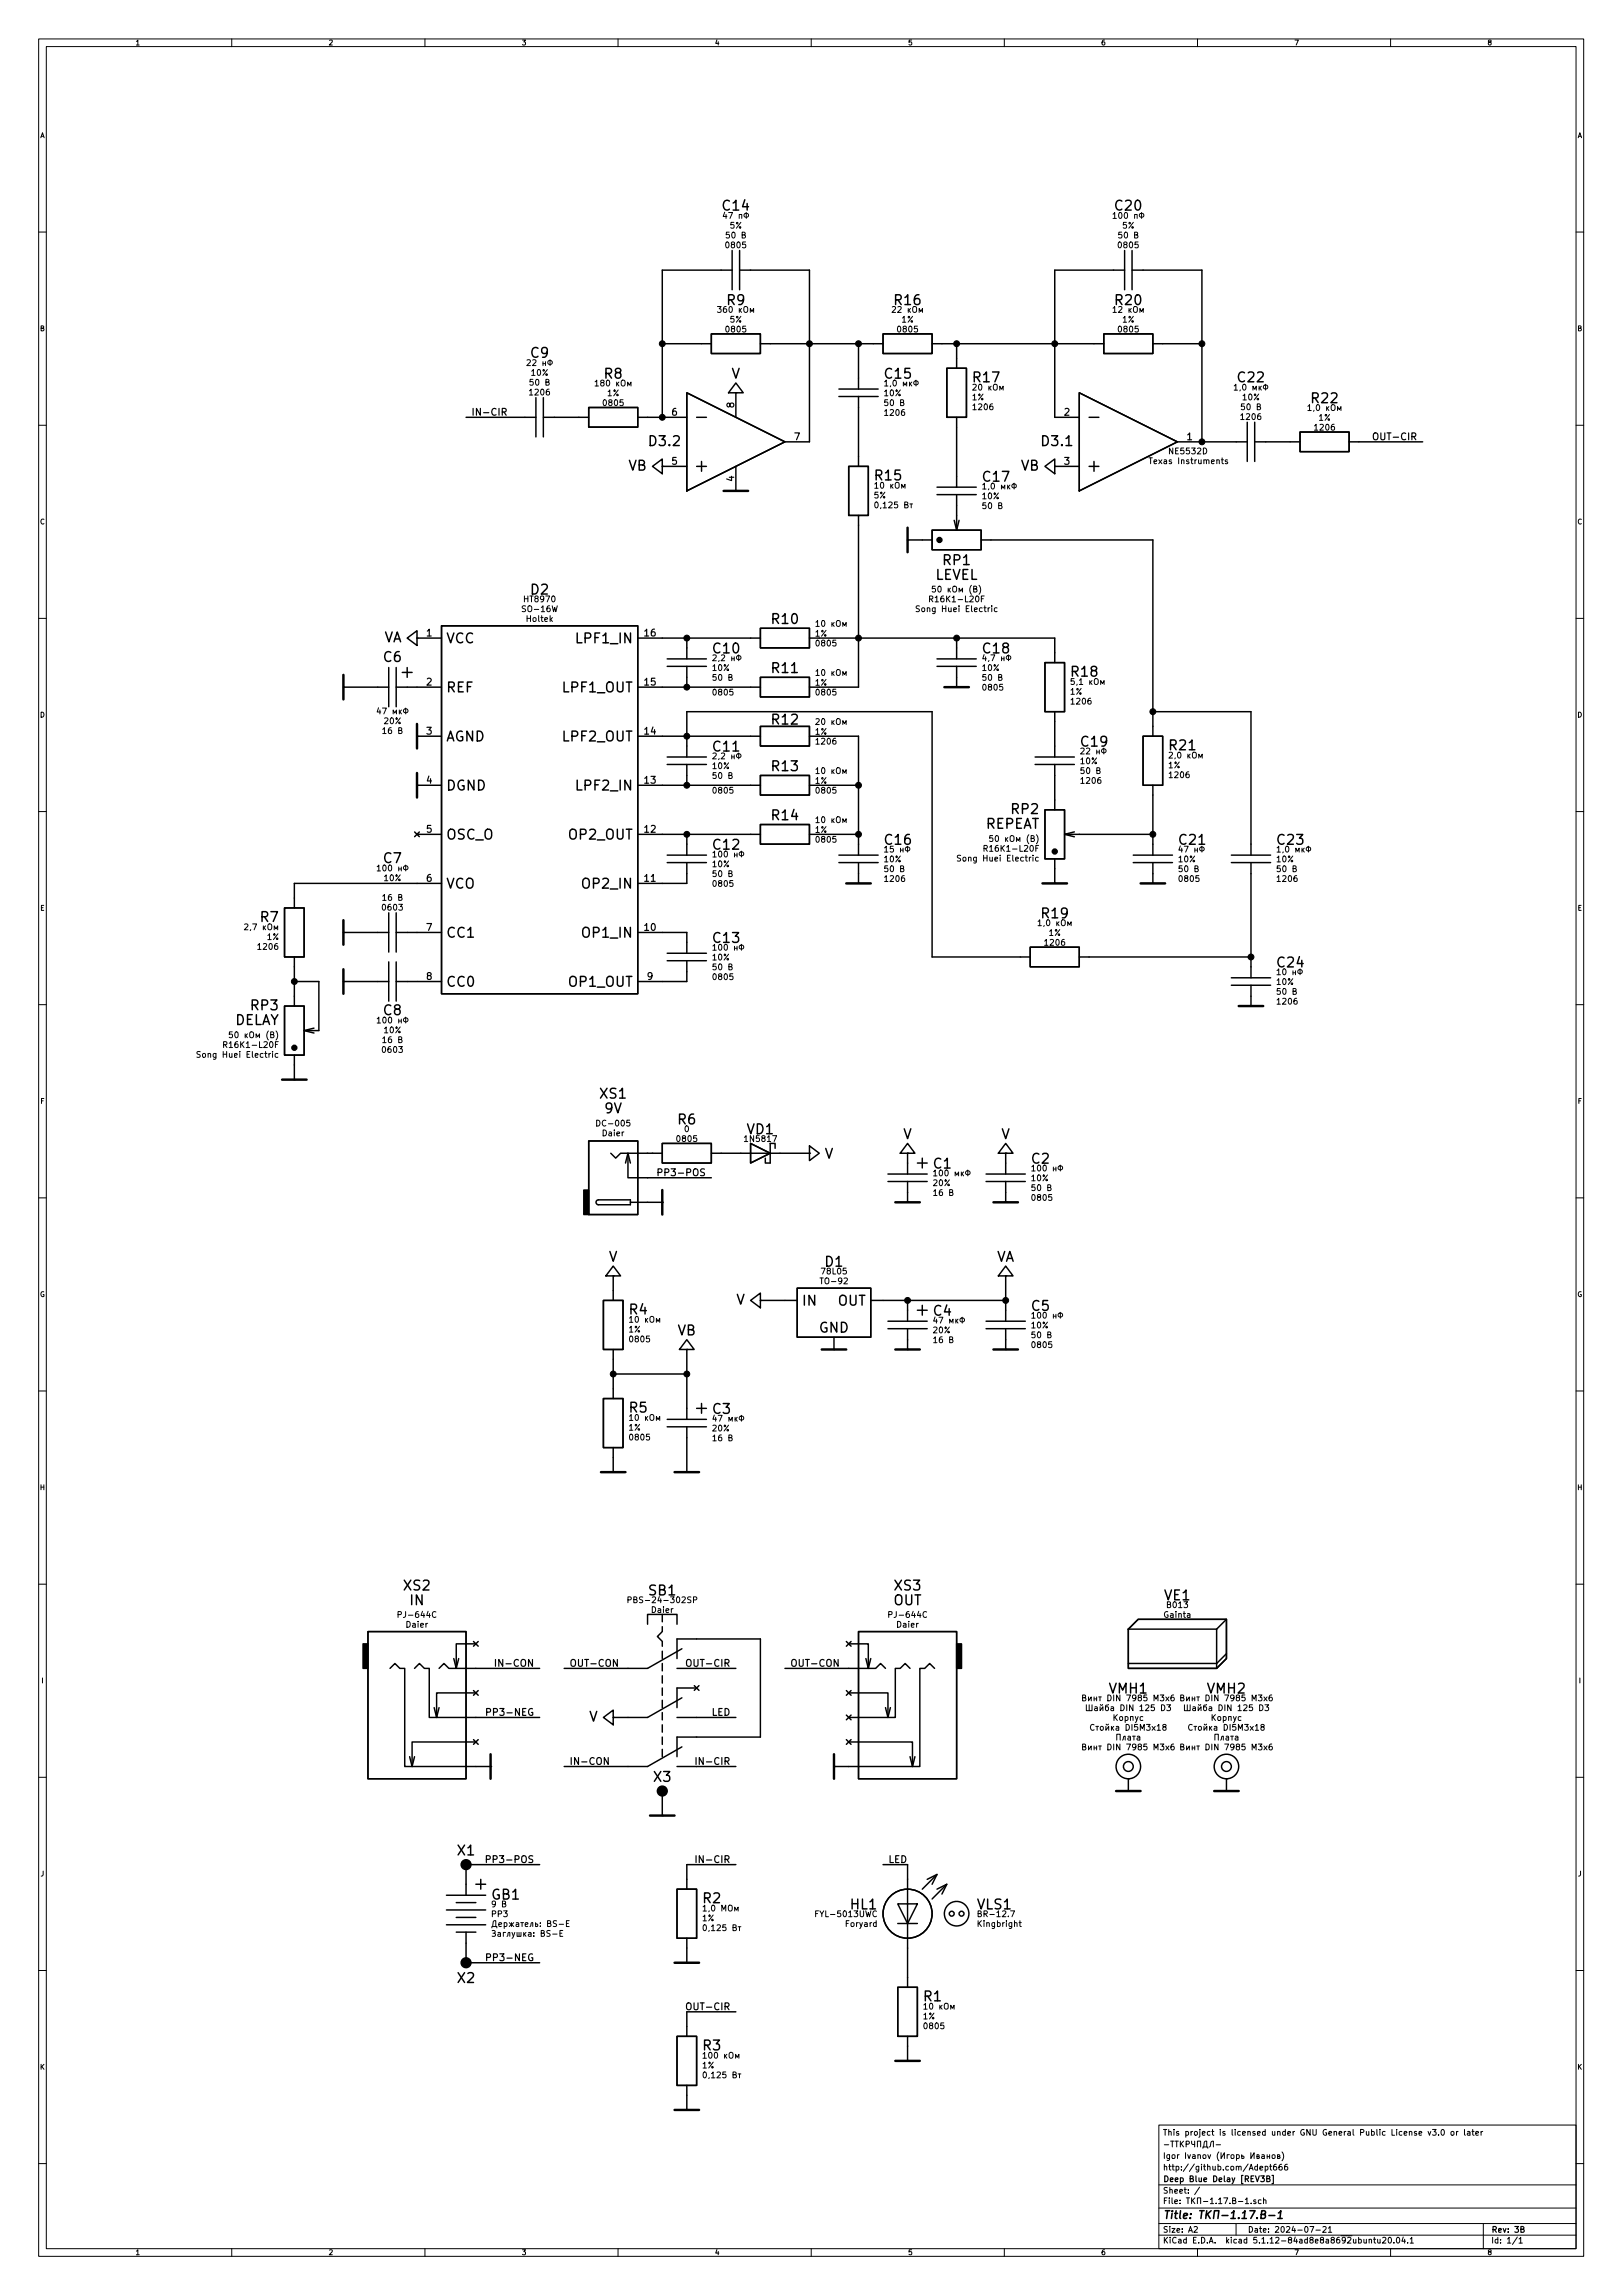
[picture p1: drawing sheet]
<svg xmlns="http://www.w3.org/2000/svg" width="420mm" height="594mm" viewBox="0 0 420 594" stroke-linecap="round" stroke-linejoin="round" font-family="sans-serif">
<defs><g id="words">
<g font-size="3.5">
<text x="187.2" y="54.5">C14</text>
<text x="288.8" y="54.5">C20</text>
<text x="188.2" y="79">R9</text>
<text x="231.7" y="79">R16</text>
<text x="288.9" y="79">R20</text>
<text x="137.4" y="92.6">C9</text>
<text x="156.5" y="98">R8</text>
<text x="189.3" y="98">V</text>
<text x="229.2" y="98">C15</text>
<text x="252.1" y="99">R17</text>
<text x="320.6" y="99">C22</text>
<text x="339.7" y="104.4">R22</text>
<text x="168.3" y="115.5">D3.2</text>
<text x="269.9" y="115.5">D3.1</text>
<text x="162.6" y="121.8">VB</text>
<text x="226.7" y="124.4">R15</text>
<text x="254.6" y="124.7">C17</text>
<text x="264.2" y="121.8">VB</text>
<text x="244.2" y="146.3">RP1</text>
<text x="137.4" y="153.9">D2</text>
<text x="242" y="150.1">LEVEL</text>
<text x="200" y="161.5">R10</text>
<text x="99.3" y="166.3">VA</text>
<text x="115.5" y="166.5">VCC</text>
<text x="149.3" y="166.5">LPF1_IN</text>
<text x="99.3" y="171.3">C6</text>
<text x="184.8" y="169.1">C10</text>
<text x="254.6" y="169.1">C18</text>
<text x="115.5" y="179.2">REF</text>
<text x="145.6" y="179.2">LPF1_OUT</text>
<text x="200" y="174.2">R11</text>
<text x="277.5" y="175.2">R18</text>
<text x="115.3" y="191.9">AGND</text>
<text x="145.6" y="191.9">LPF2_OUT</text>
<text x="200" y="187.6">R12</text>
<text x="184.8" y="194.5">C11</text>
<text x="280" y="193.3">C19</text>
<text x="302.9" y="194.2">R21</text>
<text x="200" y="199.6">R13</text>
<text x="115.5" y="204.6">DGND</text>
<text x="149.3" y="204.6">LPF2_IN</text>
<text x="200" y="212.3">R14</text>
<text x="255" y="214.5">REPEAT</text>
<text x="261.9" y="210.7">RP2</text>
<text x="115.5" y="217.3">OSC_O</text>
<text x="147.2" y="217.3">OP2_OUT</text>
<text x="184.8" y="219.9">C12</text>
<text x="229.2" y="218.7">C16</text>
<text x="305.4" y="218.7">C21</text>
<text x="330.8" y="218.7">C23</text>
<text x="99.3" y="223.4">C7</text>
<text x="115.4" y="230">VCO</text>
<text x="150.8" y="230">OP2_IN</text>
<text x="67.5" y="238.7">R7</text>
<text x="269.8" y="237.7">R19</text>
<text x="115.8" y="242.7">CC1</text>
<text x="150.8" y="242.7">OP1_IN</text>
<text x="184.8" y="244.1">C13</text>
<text x="330.8" y="250.4">C24</text>
<text x="115.8" y="255.4">CC0</text>
<text x="147.2" y="255.4">OP1_OUT</text>
<text x="65" y="261.5">RP3</text>
<text x="99.3" y="262.8">C8</text>
<text x="60.6" y="265.3">DELAY</text>
<text x="155.4" y="284.4">XS1</text>
<text x="156.6" y="288.2">9V</text>
<text x="175.5" y="291.1">R6</text>
<text x="193.4" y="293.6">VD1</text>
<text x="213.5" y="299.9">V</text>
<text x="233.8" y="294.9">V</text>
<text x="259.2" y="294.9">V</text>
<text x="241.7" y="302.5">C1</text>
<text x="267.1" y="301.2">C2</text>
<text x="157.6" y="326.6">V</text>
<text x="213.6" y="327.9">D1</text>
<text x="257.9" y="326.6">VA</text>
<text x="163" y="340.3">R4</text>
<text x="190.6" y="337.7">V</text>
<text x="207.8" y="338">IN</text>
<text x="216.8" y="338">OUT</text>
<text x="241.7" y="340.6">C4</text>
<text x="267.1" y="339.3">C5</text>
<text x="175.4" y="345.7">VB</text>
<text x="212" y="345">GND</text>
<text x="163" y="365.7">R5</text>
<text x="184.6" y="366">C3</text>
<text x="104.6" y="411.7">XS2</text>
<text x="168" y="413">SB1</text>
<text x="231.6" y="411.7">XS3</text>
<text x="106.2" y="415.5">IN</text>
<text x="231.2" y="415.5">OUT</text>
<text x="301.5" y="414.2">VE1</text>
<text x="287.2" y="438.4">VMH1</text>
<text x="312.6" y="438.4">VMH2</text>
<text x="152.5" y="445.7">V</text>
<text x="169.3" y="461.2">X3</text>
<text x="118.5" y="480.3">X1</text>
<text x="127.3" y="491.7">GB1</text>
<text x="182" y="492.7">R2</text>
<text x="220.2" y="494.3">HL1</text>
<text x="253" y="494.3">VLS1</text>
<text x="118.5" y="513.3">X2</text>
<text x="239.2" y="518.1">R1</text>
<text x="182" y="530.8">R3</text>
</g>
<text font-size="2.8" x="301" y="574.4">Title: -1.17.B-1</text>
<g font-size="2.5">
<text x="121.9" y="107.6">IN-CIR</text>
<text x="173.9" y="107.6">6</text>
<text x="190.1" y="105.5" transform="rotate(-90 190.1 105.5)">8</text>
<text x="275.5" y="107.6">2</text>
<text x="205.7" y="113.9">7</text>
<text x="307.3" y="113.9">1</text>
<text x="356.7" y="113.9">OUT-CIR</text>
<text x="173.9" y="120.3">5</text>
<text x="190.1" y="124.6" transform="rotate(-90 190.1 124.6)">4</text>
<text x="275.5" y="120.3">3</text>
<text x="110.4" y="164.7">1</text>
<text x="166.9" y="164.7">16</text>
<text x="110.4" y="177.4">2</text>
<text x="166.9" y="177.4">15</text>
<text x="110.4" y="190.1">3</text>
<text x="166.9" y="190.1">14</text>
<text x="110.4" y="202.8">4</text>
<text x="166.9" y="202.8">13</text>
<text x="110.4" y="215.5">5</text>
<text x="166.9" y="215.5">12</text>
<text x="110.4" y="228.2">6</text>
<text x="166.9" y="228.2">11</text>
<text x="110.4" y="240.9">7</text>
<text x="166.9" y="240.9">10</text>
<text x="110.4" y="253.6">8</text>
<text x="167.6" y="253.6">9</text>
<text x="172.1" y="304.4">PP3-POS</text>
<text x="129.6" y="431.4">IN-CON</text>
<text x="147.3" y="431.4">OUT-CON</text>
<text x="178.9" y="431.4">OUT-CIR</text>
<text x="204.5" y="431.4">OUT-CON</text>
<text x="127.6" y="444.1">PP3-NEG</text>
<text x="184.3" y="444.1">LED</text>
<text x="147.3" y="456.8">IN-CON</text>
<text x="181.7" y="456.8">IN-CIR</text>
<text x="127.7" y="482.2">PP3-POS</text>
<text x="181.7" y="482.2">IN-CIR</text>
<text x="229.9" y="482.2">LED</text>
<text x="127.6" y="507.6">PP3-NEG</text>
<text x="178.9" y="520.3">OUT-CIR</text>
</g>
<g font-size="2.1">
<text x="189" y="59.2">5%</text>
<text x="189" y="56.6">47</text>
<text x="290" y="56.6">100</text>
<text x="290.6" y="59.2">5%</text>
<text x="188.1" y="64.2">0805</text>
<text x="289.7" y="64.2">0805</text>
<text x="188.4" y="80.9">360</text>
<text x="189" y="83.5">5%</text>
<text x="233.4" y="83.5">1%</text>
<text x="233.5" y="80.9">22</text>
<text x="290.6" y="83.5">1%</text>
<text x="290.6" y="80.9">12</text>
<text x="188.1" y="86">0805</text>
<text x="232.6" y="86">0805</text>
<text x="289.7" y="86">0805</text>
<text x="138.2" y="94.7">22</text>
<text x="137.6" y="97.3">10%</text>
<text x="156.7" y="100">180</text>
<text x="231.6" y="100">1,0</text>
<text x="254.4" y="101.1">20</text>
<text x="322.1" y="101.1">1,0</text>
<text x="137.3" y="102.3">1206</text>
<text x="156.4" y="105.1">0805</text>
<text x="157.2" y="102.5">1%</text>
<text x="228.9" y="102.5">10%</text>
<text x="229.3" y="107.6">1206</text>
<text x="251.7" y="103.6">1%</text>
<text x="252.1" y="106.1">1206</text>
<text x="321.7" y="103.6">10%</text>
<text x="341.1" y="106.3">1,0</text>
<text x="321.5" y="108.7">1206</text>
<text x="340.5" y="111.4">1206</text>
<text x="341.4" y="108.9">1%</text>
<text x="302.9" y="117.6">NE5532D</text>
<text x="298.3" y="120.1">Texas Instruments</text>
<text x="226.3" y="129">5%</text>
<text x="228.3" y="131.5">0,125</text>
<text x="229" y="126.5">10</text>
<text x="254.3" y="129.2">10%</text>
<text x="257" y="126.7">1,0</text>
<text x="135.9" y="155.9">HT8970</text>
<text x="241.5" y="155.9">R16K1-L20F</text>
<text x="244.4" y="153.3">50 (B)</text>
<text x="135.6" y="158.4">SO-16W</text>
<text x="136.5" y="161">Holtek</text>
<text x="238.3" y="158.4">Song Huei Electric</text>
<text x="211" y="164.8">1%</text>
<text x="211.5" y="167.3">0805</text>
<text x="213.7" y="162.2">10</text>
<text x="184.5" y="173.7">10%</text>
<text x="186.4" y="171.1">2,2</text>
<text x="254.3" y="173.7">10%</text>
<text x="256.3" y="171.1">4,7</text>
<text x="211" y="177.5">1%</text>
<text x="213.7" y="174.9">10</text>
<text x="254.7" y="178.7">0805</text>
<text x="277.1" y="179.8">1%</text>
<text x="279.8" y="177.3">5,1</text>
<text x="184.8" y="180">0805</text>
<text x="211.5" y="180">0805</text>
<text x="277.5" y="182.3">1206</text>
<text x="99.5" y="187.4">20%</text>
<text x="211" y="190.2">1%</text>
<text x="213.7" y="187.6">20</text>
<text x="186.4" y="196.5">2,2</text>
<text x="211.5" y="192.7">1206</text>
<text x="279.7" y="197.8">10%</text>
<text x="281.6" y="195.2">22</text>
<text x="305.2" y="196.3">2,0</text>
<text x="184.5" y="199.1">10%</text>
<text x="211" y="202.9">1%</text>
<text x="213.7" y="200.3">10</text>
<text x="280.1" y="202.9">1206</text>
<text x="302.5" y="198.9">1%</text>
<text x="302.9" y="201.4">1206</text>
<text x="184.8" y="205.4">0805</text>
<text x="211.5" y="205.4">0805</text>
<text x="211" y="215.6">1%</text>
<text x="213.7" y="213">10</text>
<text x="186.5" y="221.9">100</text>
<text x="211.5" y="218.1">0805</text>
<text x="230.8" y="220.6">15</text>
<text x="255.6" y="220.4">R16K1-L20F</text>
<text x="259.3" y="217.9">50 (B)</text>
<text x="307" y="220.6">47</text>
<text x="333.2" y="220.6">1,0</text>
<text x="99.5" y="225.5">100</text>
<text x="184.5" y="224.5">10%</text>
<text x="228.9" y="223.2">10%</text>
<text x="248.9" y="223">Song Huei Electric</text>
<text x="305.1" y="223.2">10%</text>
<text x="330.5" y="223.2">10%</text>
<text x="99.5" y="228.1">10%</text>
<text x="184.8" y="229.5">0805</text>
<text x="229.3" y="228.3">1206</text>
<text x="305.5" y="228.3">0805</text>
<text x="330.9" y="228.3">1206</text>
<text x="99.2" y="235.7">0603</text>
<text x="271.3" y="239.7">1,0</text>
<text x="65.9" y="240.8">2,7</text>
<text x="67" y="245.8">1206</text>
<text x="69.1" y="243.3">1%</text>
<text x="270.7" y="244.8">1206</text>
<text x="271.5" y="242.2">1%</text>
<text x="184.5" y="248.6">10%</text>
<text x="186.5" y="246">100</text>
<text x="184.8" y="253.7">0805</text>
<text x="330.5" y="254.9">10%</text>
<text x="332.4" y="252.4">10</text>
<text x="330.9" y="260">1206</text>
<text x="62.4" y="268.7">50 (B)</text>
<text x="99.5" y="267.4">10%</text>
<text x="99.5" y="264.9">100</text>
<text x="52.1" y="273.8">Song Huei Electric</text>
<text x="58.8" y="271.2">R16K1-L20F</text>
<text x="99.2" y="272.5">0603</text>
<text x="155.1" y="291.6">DC-005</text>
<text x="177.2" y="293">0</text>
<text x="156.1" y="294.1">Daier</text>
<text x="175.4" y="295.6">0805</text>
<text x="193.1" y="295.6">1N5817</text>
<text x="244.3" y="304.5">100</text>
<text x="267" y="305.7">10%</text>
<text x="269" y="303.2">100</text>
<text x="241.6" y="307">20%</text>
<text x="267.4" y="310.8">0805</text>
<text x="212.9" y="329.9">78L05</text>
<text x="212.9" y="332.4">TO-92</text>
<text x="269" y="341.3">100</text>
<text x="162.8" y="344.9">1%</text>
<text x="163.2" y="347.4">0805</text>
<text x="165.5" y="342.4">10</text>
<text x="241.6" y="345.1">20%</text>
<text x="267" y="343.8">10%</text>
<text x="267.4" y="348.9">0805</text>
<text x="162.8" y="370.3">1%</text>
<text x="165.5" y="367.8">10</text>
<text x="184.5" y="370.5">20%</text>
<text x="163.2" y="372.8">0805</text>
<text x="103.7" y="418.8">PJ-644C</text>
<text x="164.2" y="415">PBS-24-302SP</text>
<text x="168.8" y="417.5">Daier</text>
<text x="230.8" y="418.8">PJ-644C</text>
<text x="301.5" y="418.8">Gainta</text>
<text x="302.3" y="416.2">B013</text>
<text x="105.3" y="421.3">Daier</text>
<text x="232.3" y="421.3">Daier</text>
<text x="285" y="440.4">DIN 7985 M3x6</text>
<text x="286.8" y="442.9">DIN 125 D3</text>
<text x="310.4" y="440.4">DIN 7985 M3x6</text>
<text x="312.2" y="442.9">DIN 125 D3</text>
<text x="287.5" y="448">DI5M3x18</text>
<text x="312.9" y="448">DI5M3x18</text>
<text x="285" y="453.1">DIN 7985 M3x6</text>
<text x="310.4" y="453.1">DIN 7985 M3x6</text>
<text x="127.4" y="496.2">PP3</text>
<text x="181.8" y="497.3">1%</text>
<text x="211.8" y="496.2">FYL-5013UWC</text>
<text x="253.9" y="496.2">BR-12.7</text>
<text x="133.4" y="501.3">: BS-E</text>
<text x="134.2" y="498.8">: BS-E</text>
<text x="183.9" y="499.8">0,125</text>
<text x="219" y="498.8">Foryard</text>
<text x="253.3" y="498.8">Kingbright</text>
<text x="241.7" y="520.2">10</text>
<text x="239" y="522.7">1%</text>
<text x="239.4" y="525.2">0805</text>
<text x="184.6" y="532.9">100</text>
<text x="181.8" y="535.4">1%</text>
<text x="183.9" y="537.9">0,125</text>
<text x="301" y="552.8">This project is licensed under GNU General Public License v3.0 or later</text>
<text x="301" y="561.8">http://github.com/Adept666</text>
<text x="301" y="558.8">Igor Ivanov ( )</text>
<text x="301" y="567.8">Sheet: /</text>
<text x="301" y="564.8">Deep Blue Delay [REV3B]</text>
<text x="301" y="570.5">File: -1.17.B-1.sch</text>
<text x="301" y="580.7">KiCad E.D.A. kicad 5.1.12-84ad8e8a8692ubuntu20.04.1</text>
<text x="301" y="577.9">Size: A2</text>
<text x="323" y="577.9">Date: 2024-07-21</text>
<text x="386" y="577.9">Rev: 3B</text>
<text x="386" y="580.7">Id: 1/1</text>
</g>
<g font-size="1.8">
<text x="35" y="11.7">1</text>
<text x="85" y="11.7">2</text>
<text x="135" y="11.7">3</text>
<text x="185" y="11.7">4</text>
<text x="235" y="11.7">5</text>
<text x="285" y="11.7">6</text>
<text x="335" y="11.7">7</text>
<text x="385" y="11.7">8</text>
<text x="10.4" y="35.7">A</text>
<text x="408.4" y="35.7">A</text>
<text x="10.4" y="85.7">B</text>
<text x="408.4" y="85.7">B</text>
<text x="10.4" y="135.7">C</text>
<text x="408.4" y="135.7">C</text>
<text x="10.4" y="185.7">D</text>
<text x="408.4" y="185.7">D</text>
<text x="10.4" y="235.7">E</text>
<text x="408.4" y="235.7">E</text>
<text x="10.5" y="285.7">F</text>
<text x="408.5" y="285.7">F</text>
<text x="10.3" y="335.7">G</text>
<text x="408.3" y="335.7">G</text>
<text x="10.4" y="385.7">H</text>
<text x="408.4" y="385.7">H</text>
<text x="10.7" y="435.7">I</text>
<text x="408.7" y="435.7">I</text>
<text x="10.5" y="485.7">J</text>
<text x="408.5" y="485.7">J</text>
<text x="10.4" y="535.7">K</text>
<text x="408.4" y="535.7">K</text>
<text x="35" y="583.7">1</text>
<text x="85" y="583.7">2</text>
<text x="135" y="583.7">3</text>
<text x="185" y="583.7">4</text>
<text x="235" y="583.7">5</text>
<text x="285" y="583.7">6</text>
<text x="335" y="583.7">7</text>
<text x="385" y="583.7">8</text>
</g>
</g></defs>
<g fill="none" stroke="#000" stroke-width=".26">
<path d="M10 10.1h400v574h-400zM12 12.1h396v570h-396zM60 10.1v2M110 10.1v2M160 10.1v2M210 10.1v2M260 10.1v2M310 10.1v2M360 10.1v2M187.6 54.9l-.4 1.1h1M188 55.5v1M193.2 55v1.5"/>
<path d="M288.1 55.4l.5-.4v1.5M288.1 56.5h.9M293.7 56.5v-1h.7v1M295.5 55v1.5M10 60.1h2M185.7 79.3h1l-.5 .6 .4 .2v.6l-.2 .2-.7-.2M188 79.3l-.4 .1-.3 .3-.1 .9 .4 .3 .5-.2-.1-.7-.4-.1-.4 .3M188.8 60.1h-.7l-.1 .7 .7-.1 .1 .8-.2 .1-.6-.1M189.6 60.2l.2-.1a.81 .81 0 0 1 .5 .8 .81 .81 0 0 1-.5 .7l-.4-.6zM192.1 60.8l.7-.1v-.5l-.7-.1v1.5h.6l.3-.5-.4-.3M192.6 79.5l.3-.2a.53 .53 0 0 1 .7 .6v.5a.51 .51 0 0 1-.8 .4l-.2-.4zM231 79.5l.6-.2 .3 .5-1 1.1h1"/>
<path d="M232.4 79.5l.6-.2 .3 .5-.9 1.1h.9M236.3 79.5l.4-.2 .5 .2 .1 .9a.51 .51 0 0 1-.5 .5 .51 .51 0 0 1-.5-.5zM288.1 79.8l.5-.5v1.6M289.6 79.5l.6-.2 .2 .5-.9 1.1h.9M290.4 60.1h-.7l-.1 .7 .7-.1 .1 .8-.2 .1-.6-.1M291.2 60.2l.2-.1a.81 .81 0 0 1 .5 .8 .81 .81 0 0 1-.5 .7l-.4-.6zM293.5 79.5l.3-.2 .6 .2v.9a.51 .51 0 0 1-.5 .5 .51 .51 0 0 1-.5-.5zM293.7 60.8l.7-.1v-.5l-.7-.1v1.5h.6l.3-.5-.4-.3M408 60.1h2M136.4 93.2l.6-.1 .3 .4-.9 1.1h.9M138 98.2h-.7l-.1 .7 .7-.1 .1 .8-.2 .1-.6-.1M138.8 98.3l.2-.1a.81 .81 0 0 1 .5 .8 .81 .81 0 0 1-.5 .7l-.4-.6z"/>
<path d="M140.6 94.1h.6M141.2 93.6v1M141.3 98.9l.7-.1v-.5l-.7-.1v1.5h.6l.3-.5-.4-.3M142.4 93.1v1.5M154.1 98.8l.4-.4v1.5M154.1 99.9h.8M155.8 99l-.3-.2 .1-.3h.7v.4l-.6 .2-.2 .2 .1 .5 .2 .1 .4-.1 .2-.2-.1-.4-.2-.2M160.9 98.6l.3-.2a.53 .53 0 0 1 .6 .5v.5a.51 .51 0 0 1-.8 .4l-.2-.4zM162.5 99.9v-1l.4 .8 .4-.8v1M194.2 80.9v-1l.5 .7 .4-.7v1M229 98.8l.4-.4v1.5M229 99.9h.9"/>
<path d="M230.6 99.8l-.1 .3M235.5 98.9v1M235.6 99.3l.4 .6M236 98.9l-.5 .6M237.1 98.4v1.5M237.9 80.9v-1l.5 .7 .4-.7v1M251.9 99.6l.6-.1 .2 .4-.9 1.1h.9M253.5 99.6l.2-.1a.81 .81 0 0 1 .5 .7 .81 .81 0 0 1-.5 .8l-.4-.6zM257.2 99.7l.3-.2 .6 .2 .1 .8a.51 .51 0 0 1-.5 .5 .51 .51 0 0 1-.6-.5zM288.1 80.9h.9M295.1 80.9v-1l.4 .7 .5-.7v1M319.5 99.9l.4-.4v1.5"/>
<path d="M326 100v1M326.5 100l-.5 .6M327.6 99.5v1.5M10 110.1h2M229.8 103.5h-.7l-.1 .7 .7-.1 .1 .7-.2 .2-.6-.2M230.6 103.6l.2-.1a.81 .81 0 0 1 .5 .7 .81 .81 0 0 1-.5 .8l-.3-.6zM233.1 104.2l.7-.1 .1-.5-.8-.1v1.5h.6l.3-.5-.3-.3M258.8 101v-1l.5 .8 .4-.8v1M297.4 118.5h.9M316.2 119h.5M316.4 118.5v1.3l.3 .2M317.8 119.1l-.4-.1-.2 .2v.3l.6 .1v.4h-.6"/>
<path d="M319.5 101h.9M321.1 100.9l-.1 .3M322.1 104.5h-.7l-.1 .8 .8-.1v.7l-.2 .2-.6-.2M322.9 104.7l.2-.2a.81 .81 0 0 1 .6 .8 .81 .81 0 0 1-.6 .8l-.3-.6zM325.5 105.3l.6-.1 .1-.5-.7-.2v1.6h.6l.2-.5-.3-.3M326.1 100.4l.4 .6M338.6 105.2l.4-.5v1.6M338.6 106.3h.8M340.2 106.2l-.2 .3M344.8 104.8l.2-.1a.53 .53 0 0 1 .6 .6v.5a.51 .51 0 0 1-.5 .5 .51 .51 0 0 1-.5-.5zM346.3 106.3v-1l.4 .7 .4-.7v1M408 110.1h2"/>
<path d="M226.5 125.3l.4-.4v1.5M226.5 126.4h.8M226.6 130.1l.2-.2a.81 .81 0 0 1 .5 .8 .81 .81 0 0 1-.5 .8l-.3-.6zM228.1 125l.2-.1a.81 .81 0 0 1 .5 .7 .81 .81 0 0 1-.5 .8l-.4-.6zM231.8 125.1l.3-.2 .6 .2 .1 .8a.51 .51 0 0 1-.5 .5 .51 .51 0 0 1-.6-.5zM233.4 126.4v-1l.5 .8 .4-.8v1M234.2 130.7l.7-.2v-.4l-.7-.2v1.6h.6l.3-.5-.4-.3M235.5 130.5h.7M235.9 130.5v1M254.4 125.5l.4-.4v1.5M254.4 126.6h.9M255.2 130.1h-.7l-.1 .8 .7-.1 .1 .7-.2 .2-.6-.2"/>
<path d="M256 126.5l-.1 .3M256 130.3l.2-.2a.81 .81 0 0 1 .5 .8 .81 .81 0 0 1-.5 .8l-.3-.6zM258.5 130.9l.7-.1 .1-.5-.8-.2v1.6h.6l.3-.5-.3-.3M260.9 125.6v1M261 126l.4 .6M261.4 125.6l-.5 .6M262.5 125.1v1.5M238 156.9h-.7l-.1 .5a.63 .63 0 0 1 .7 .8l-.2 .1h-.5M240.6 155.1l.8-.1v-.6l-.8-.1v1.5M242.1 151.7h-.7l-.1 .7h.8v.7l-.2 .2-.6-.2M242.9 151.9l.2-.2a.81 .81 0 0 1 .6 .8 .81 .81 0 0 1-.6 .8l-.3-.6zM251.5 151.5a1.78 1.78 0 0 0 0 2.3"/>
<path d="M252.1 152.4h.6l.1-.5-.7-.2v1.6h.6l.2-.5-.3-.4M253.4 151.5a1.78 1.78 0 0 1 0 2.3M254.1 155h.5M254.8 154.3h-.7v1.5M256.7 156.8v.1M256.7 157.3v1M258.1 157.4l-.4-.1-.3 .3 .2 .7h.5M10 160.1h2M184.6 169.6l.5-.1 .3 .4-.9 1.1h.9M185.3 174.6h-.7v.7l.7-.1v.8l-.2 .1-.5-.1M186.2 174.7l.2-.1a.81 .81 0 0 1 .5 .8 .81 .81 0 0 1-.5 .7l-.4-.6zM188.7 175.3l.7-.1v-.5l-.7-.1v1.5h.6l.3-.5-.4-.3"/>
<path d="M189.4 170.5h.7M190.1 170v1M191.2 169.5v1.5M211.2 173.8l.5-.5v1.6M211.2 161.1l.5-.5v1.6M211.2 174.9h.9M211.2 162.2h.9M212.8 173.5l.2-.2a.81 .81 0 0 1 .6 .8 .81 .81 0 0 1-.6 .8l-.3-.6zM212.8 160.8l.2-.2a.81 .81 0 0 1 .6 .8 .81 .81 0 0 1-.6 .8l-.3-.6zM216.6 173.5l.3-.2 .6 .2v.8a.51 .51 0 0 1-.5 .6 .51 .51 0 0 1-.5-.6zM216.6 160.8l.3-.2 .6 .2v.8a.51 .51 0 0 1-.5 .6 .51 .51 0 0 1-.5-.6zM218.2 174.9v-1.1l.4 .8 .4-.8v1.1"/>
<path d="M218.2 162.2v-1.1l.4 .8 .4-.8v1.1M254.8 169.4l-.4 1.1h.9M255.1 170v1M255.2 174.6h-.7l-.1 .7 .7-.1 .1 .8-.2 .1-.6-.1M256 174.7l.2-.1a.81 .81 0 0 1 .5 .8 .81 .81 0 0 1-.5 .7l-.3-.6zM258.5 175.3l.7-.1 .1-.5-.8-.1v1.5h.6l.3-.5-.3-.3M259.3 170.5h.6M259.9 170v1M261.1 169.5v1.5M278.1 175.7h-.8v.7l.7-.1 .1 .7-.3 .2-.5-.2M278.8 177.1l-.1 .3M283.4 175.9l.2-.2a.53 .53 0 0 1 .7 .5v.5a.51 .51 0 0 1-.5 .5 .51 .51 0 0 1-.5-.5z"/>
<path d="M284.9 177.2v-1l.5 .8 .4-.8v1M408 160.1h2M98 183.2l-.4 1.1h1M98.3 183.8v1M99 183.3h1l-.6 1.5M99.1 188.8l.4-.4v1.5M99.1 189.9h.8M101.3 188.4h-.3l-.4 .3-.1 .9 .3 .3 .5-.2v-.7l-.5-.1-.3 .3M101.8 184.8v-1l.4 .8 .4-.8v1M103.2 189.1l.7-.1v-.5l-.7-.1v1.5h.6l.3-.5-.4-.3M103.4 183.8v1M103.5 184.2l.4 .6"/>
<path d="M103.9 183.8l-.5 .6M105 183.3v1.5M184.6 195l.5-.1 .3 .4-.9 1.1h.9M185.3 200h-.7v.7l.7-.1v.8l-.2 .1-.5-.1M189.4 195.9h.7M190.1 195.4v1M191.2 194.9v1.5M211.2 199.2l.5-.5v1.6M211.2 186.2l.6-.2 .3 .5-.9 1.1h.9M212.8 198.9l.2-.2a.81 .81 0 0 1 .6 .8 .81 .81 0 0 1-.6 .8l-.3-.6zM212.8 186.2l.2-.2a.81 .81 0 0 1 .6 .8 .81 .81 0 0 1-.6 .8l-.3-.6zM216.6 198.9l.3-.2 .6 .2v.8a.51 .51 0 0 1-.5 .6 .51 .51 0 0 1-.5-.6z"/>
<path d="M216.6 186.2l.3-.2 .6 .2v.8a.51 .51 0 0 1-.5 .6 .51 .51 0 0 1-.5-.6zM218.2 187.6v-1.1l.4 .8 .4-.8v1.1M279.8 193.8l.6-.2 .3 .5-1 1.1h1M280.6 198.7h-.7l-.1 .7h.7l.1 .7-.2 .2-.6-.2M281.4 198.9l.2-.2a.81 .81 0 0 1 .5 .8 .81 .81 0 0 1-.5 .8l-.3-.6zM283.9 194.7h.7M283.9 199.4h.7l.1-.5-.8-.2v1.6h.6l.3-.6-.3-.3M284.6 194.2v1M285.7 193.6v1.6M302.7 194.8l.5-.1 .3 .4-.9 1.1h.9M304.2 196.2l-.1 .2M308.9 194.8l.1-.1a.53 .53 0 0 1 .7 .5v.5a.51 .51 0 0 1-.5 .6 .51 .51 0 0 1-.5-.6z"/>
<path d="M310.3 196.2v-1l.5 .8 .4-.8v1M10 210.1h2M186.2 200.1l.2-.1a.81 .81 0 0 1 .5 .8 .81 .81 0 0 1-.5 .7l-.4-.6zM188.7 200.7l.7-.1v-.5l-.7-.1v1.5h.6l.3-.5-.4-.3M211.2 211.9l.5-.5v1.6M211.2 200.3h.9M211.2 213h.9M212.8 211.6l.2-.2a.81 .81 0 0 1 .6 .8 .81 .81 0 0 1-.6 .8l-.3-.6zM216.6 211.6l.3-.2 .6 .2v.8a.51 .51 0 0 1-.5 .6 .51 .51 0 0 1-.5-.6zM218.2 200.3v-1.1l.4 .8 .4-.8v1.1M218.2 213v-1.1l.4 .8 .4-.8v1.1M229 219.5l.4-.5v1.6"/>
<path d="M233.8 219.6v1M234.9 219v1.6M254.7 219.6h.7l.1-.6-.8-.2v1.6M257 216.3h-.7l-.1 .7 .7-.1 .1 .8-.2 .1-.6-.1M257.8 216.4l.2-.1a.81 .81 0 0 1 .5 .8 .81 .81 0 0 1-.5 .7l-.4-.6zM266.3 216.1a1.78 1.78 0 0 0 0 2.3M266.9 217l.7-.1v-.5l-.7-.1v1.5h.6l.3-.5-.4-.3M268.1 219.6h.6M268.3 216.1a1.78 1.78 0 0 1 0 2.3M268.9 218.8h-.8v1.6M305.6 219l-.4 1.1h.9M305.9 219.6v1"/>
<path d="M311.1 219v1.6M330.6 219.5l.4-.5v1.6M337.1 219.6v1M337.2 220l.4 .6M337.6 219.6l-.5 .5M338.7 219v1.6M408 210.1h2M63.3 239.3l.6-.1 .3 .4-1 1.1h1M69.4 239.4l.3-.2a.53 .53 0 0 1 .7 .5v.5a.51 .51 0 0 1-.6 .5 .51 .51 0 0 1-.5-.5zM97.6 224.4l.5-.5v1.5M97.6 225.4h.9M99.1 232l.4-.5v1.6"/>
<path d="M99.1 233.1h.8M101.3 231.5h-.3l-.4 .4-.1 .9 .3 .3 .5-.2v-.7l-.5-.1-.3 .3M103.2 232.3l.7-.1v-.5l-.7-.2v1.6h.6l.3-.5-.4-.3M103.2 224.9h.7M103.9 224.4v1M105 223.9v1.5M184.6 220.7l.4-.4v1.5M184.6 221.8h.8M185.3 225.4h-.7v.7l.7-.1v.8l-.2 .1-.5-.1M186.2 225.5l.2-.1a.81 .81 0 0 1 .5 .8 .81 .81 0 0 1-.5 .7l-.4-.6zM188.7 226.1l.7-.1v-.5l-.7-.1v1.5h.6l.3-.5-.4-.3M190.1 221.3h.7"/>
<path d="M190.8 220.8v1M191.9 220.3v1.5M229 220.6h.9M229.8 224.1h-.7l-.1 .7h.7l.1 .7-.2 .2-.6-.2M230.6 224.3l.2-.2a.81 .81 0 0 1 .5 .8 .81 .81 0 0 1-.5 .8l-.3-.6zM233.1 220.1h.7M233.1 224.8h.7l.1-.5-.8-.2v1.6h.6l.3-.6-.3-.3M248.7 221.5h-.7l-.1 .5a.63 .63 0 0 1 .7 .8l-.2 .1-.6-.1M267.4 221.4v.1M267.4 221.9v1M268.7 238.5l.5-.4v1.5M268.7 239.6h.9"/>
<path d="M268.8 222l-.4-.1-.3 .3 .1 .6h.6M270.3 239.5l-.1 .3M275 238.2l.1-.1a.53 .53 0 0 1 .7 .5v.5a.51 .51 0 0 1-.5 .5 .51 .51 0 0 1-.5-.5zM276.4 239.6v-1l.5 .8 .4-.8v1M306 224.1h-.7l-.1 .7h.7l.1 .7-.2 .2-.6-.2M306.8 224.3l.2-.2a.81 .81 0 0 1 .5 .8 .81 .81 0 0 1-.5 .8l-.3-.6zM309.3 224.8h.7l.1-.5-.8-.2v1.6h.6l.3-.6-.3-.3M330.6 220.6h.9M331.4 224.1h-.7l-.1 .7h.7l.1 .7-.2 .2-.6-.2M332.2 220.5l-.1 .3M332.2 224.3l.2-.2a.81 .81 0 0 1 .5 .8 .81 .81 0 0 1-.5 .8l-.3-.6zM334.7 224.8h.7l.1-.5-.8-.2v1.6h.6l.3-.6-.3-.3"/>
<path d="M64.9 240.6l-.1 .3M71 240.7v-1l.5 .8 .4-.8v1M184.6 244.9l.4-.5v1.6M184.6 246h.8M185.3 249.5h-.7v.7h.7v.7l-.2 .2-.5-.2M186.2 249.7l.2-.2a.81 .81 0 0 1 .5 .8 .81 .81 0 0 1-.5 .8l-.4-.6zM188.7 250.2h.7v-.5l-.7-.2v1.6h.6l.3-.6-.4-.3M190.1 245.5h.7M190.8 245v1M191.9 244.4v1.6M330.6 251.2l.4-.4v1.5M330.6 252.3h.9"/>
<path d="M331.4 255.9h-.7l-.1 .7 .7-.1 .1 .7-.2 .2-.6-.2M332.2 256l.2-.1a.81 .81 0 0 1 .5 .7 .81 .81 0 0 1-.5 .8l-.3-.6zM334.7 251.8h.7M334.7 256.6l.7-.1 .1-.5-.8-.1v1.5h.6l.3-.5-.3-.3M335.4 251.3v1M336.5 250.8v1.5M10 260.1h2M51.8 272.3h-.7v.5a.63 .63 0 0 1 .7 .8l-.2 .1-.6-.1M57.9 270.4h.7l.1-.6-.8-.2v1.6M60.1 267.1h-.7l-.1 .7 .8-.1v.8l-.2 .1-.6-.1M60.9 267.2l.2-.1a.81 .81 0 0 1 .6 .8 .81 .81 0 0 1-.6 .7l-.3-.6zM69.5 266.9a1.78 1.78 0 0 0 0 2.3"/>
<path d="M70.1 267.8l.6-.1 .1-.5-.7-.1v1.5h.6l.2-.5-.3-.3M70.6 272.2v.1M70.6 272.7v1M71.3 270.4h.5M71.5 266.9a1.78 1.78 0 0 1 0 2.3M71.9 272.8l-.4-.1-.3 .3 .2 .6h.5M72 269.6h-.7v1.6M97.6 263.7l.5-.4v1.5M97.6 264.8h.9M99.1 268.8l.4-.4v1.5M99.1 269.9h.8M101.3 268.4h-.3l-.4 .3-.1 .9 .3 .3 .5-.2v-.7h-.5l-.3 .2"/>
<path d="M103.2 269.1l.7-.1v-.5l-.7-.1v1.5h.6l.3-.5-.4-.3M103.2 264.3h.7M103.9 263.8v1M105 263.3v1.5M408 260.1h2M154.5 290a.77 .77 0 0 1 .8 .7 .77 .77 0 0 1-.8 .8zM163 290h-.7l-.1 .7 .7-.1 .1 .7-.2 .2-.6-.2M10 310.1h2M241.7 303.3l.4-.4v1.5M241.7 304.4h.9M241.7 308.4l.4-.5v1.6M241.7 309.5h.9"/>
<path d="M243.3 303l.2-.1a.81 .81 0 0 1 .5 .7 .81 .81 0 0 1-.5 .8l-.4-.6zM243.9 307.9h-.3l-.4 .4v.9l.3 .3 .5-.2-.1-.7-.4-.1-.3 .3M245.8 308.7l.7-.1 .1-.5-.8-.2v1.6h.6l.3-.5-.3-.3M248.9 303.4v1M249 303.8l.5 .6M249.5 303.4l-.6 .6M250.5 302.9v1.5M267.1 302l.4-.4v1.5M267.1 303.1h.9M267.9 306.7h-.7l-.1 .7 .7-.1 .1 .7-.2 .2-.6-.2M268.7 306.8l.2-.1a.81 .81 0 0 1 .5 .7 .81 .81 0 0 1-.5 .8l-.3-.6zM271.2 307.4l.7-.1 .1-.5-.8-.1v1.5h.6l.3-.5-.3-.3"/>
<path d="M272.7 302.6h.7M273.4 302.1v1M274.5 301.6v1.5M408 310.1h2M274.5 339.7v1.5M163 341.2l.4-.4v1.5M163 342.3h.8M164.6 340.9l.2-.1a.81 .81 0 0 1 .5 .7 .81 .81 0 0 1-.5 .8l-.4-.6zM168.3 341l.3-.2 .6 .2 .1 .8a.51 .51 0 0 1-.5 .5 .51 .51 0 0 1-.6-.5zM169.9 342.3v-1l.5 .8 .4-.8v1M241.7 346.5l.4-.5v1.6M241.7 347.6h.9"/>
<path d="M242.1 340.9l-.4 1.1h.9M242.4 341.5v1M243.1 341h1l-.7 1.5M243.9 346h-.3l-.4 .4v.9l.3 .3 .5-.2-.1-.7-.4-.1-.3 .3M245.8 342.5v-1l.5 .8 .4-.8v1M245.8 346.8l.7-.1 .1-.5-.8-.2v1.6h.6l.3-.5-.3-.3M247.4 341.5v1M247.6 341.9l.4 .6M248 341.5l-.6 .6M249.1 341v1.5M267.1 340.1l.4-.4v1.5M267.1 341.2h.9"/>
<path d="M267.9 344.8h-.7l-.1 .7 .7-.1 .1 .7-.2 .2-.6-.2M268.7 344.9l.2-.1a.81 .81 0 0 1 .5 .7 .81 .81 0 0 1-.5 .8l-.3-.6zM271.2 345.5l.7-.1 .1-.5-.8-.1v1.5h.6l.3-.5-.3-.3M272.7 340.7h.7M273.4 340.2v1M10 360.1h2M163 366.6l.4-.4v1.5M163 367.7h.8M164.6 366.3l.2-.1a.81 .81 0 0 1 .5 .7 .81 .81 0 0 1-.5 .8l-.4-.6zM168.3 366.4l.3-.2 .6 .2 .1 .8a.51 .51 0 0 1-.5 .5 .51 .51 0 0 1-.6-.5zM169.9 367.7v-1l.5 .8 .4-.8v1M184.6 371.9l.4-.5v1.6"/>
<path d="M184.6 373h.8M184.9 366.3l-.3 1.1h.9M185.3 366.9v1M185.9 366.4h1l-.6 1.5M186.7 371.4h-.3l-.3 .4-.1 .9 .3 .3 .5-.2-.1-.7-.4-.1-.3 .3M188.7 367.9v-1l.4 .8 .5-.8v1M188.7 372.2l.7-.1v-.5l-.7-.2v1.6h.6l.3-.5-.4-.3M190.3 366.9v1M190.4 367.3l.5 .6M190.9 366.9l-.6 .6M191.9 366.4v1.5M408 360.1h2"/>
<path d="M10 410.1h2M103 418l.8-.1 .1-.6-.9-.1v1.5M112.9 417.3a.68 .68 0 0 0-1 .6 .68 .68 0 0 0 1 .6M162.6 414.1h.7v-.6l-.7-.1v1.5M179.5 414.1h.8v-.6l-.8-.1v1.5M230.1 418l.7-.1 .1-.6-.8-.1v1.5M239.9 417.3a.68 .68 0 0 0-1 .6 .68 .68 0 0 0 1 .6M408 410.1h2M280.3 439.5l.6-.1 .1-.5-.7-.1v1.5h.5l.3-.5-.3-.3M281.8 439.3v1l.7-1v1M283.2 439.8h.7M283.2 439.3v1"/>
<path d="M283.9 439.3v1M300.4 438.8h.9l-.5 .5 .4 .2v.6l-.2 .2-.6-.2M301.8 439.3l.8 1M302.6 439.3l-.8 1M303.8 438.8l-.5 .1-.2 1.1 .3 .3 .5-.2-.1-.7-.4-.1-.3 .3M305.7 439.5l.6-.1 .1-.5-.7-.1v1.5h.5l.3-.5-.3-.3M307.2 439.3v1l.7-1v1M308.6 439.8h.7M308.6 439.3v1M309.3 439.3v1M325.8 438.8h.9l-.5 .5 .4 .2v.6l-.2 .2-.6-.2M327.2 439.3l.8 1"/>
<path d="M328 439.3l-.8 1M329.2 438.8l-.5 .1-.2 1.1 .3 .3 .5-.2-.1-.7-.4-.1-.3 .3M280.3 452.2l.6-.1 .1-.5-.7-.1v1.5h.5l.3-.5-.3-.3M281.2 441.3v1.5h1.5v-1.5M281.8 452v1l.7-1v1M282 441.3v1.5M283.2 446.5a.68 .68 0 0 0-.9 .6 .68 .68 0 0 0 .9 .6M283.2 452v1M283.2 452.5h.7M283.4 441.9h.6l.1 .9M283.7 446.9h.7M283.9 452v1"/>
<path d="M284 446.9v1M284.1 442.2l-.8 .2 .3 .4 .5-.1M284.8 441.8v1l.7-1v1M284.9 441.2l.2 .2 .3-.2M284.9 447h.6v.8l-.6-.1zM286.3 446.9v1l.7-1v1M286.4 446.3l.2 .2 .3-.2M287 441.2l-.7 .2-.1 .3 .1 1h.5l.2-.2-.1-.6h-.7M288.4 443.8v1.6M288.6 444.5l.7 .9M289.1 450.4v-1.5h.9v1.5M289.3 443.8l-.9 .9"/>
<path d="M289.9 444.5h.7l-.1 .8-.6-.1zM290.6 450.4l.5-1h.2v1M291.3 444.4l.4-.1 .3 .3-.1 .7h-.6M291.3 444.3v1.6M292 449.5h.6l.1 .9M292.7 445.4v-1.1h.6v1.1M292.7 449.8l-.8 .3 .3 .3h.5M293.2 449.4h.7M293.5 449.4v1M293.9 444.3l.4 1.1M294.4 449.5h.6l.1 .9M294.6 444.3l-.5 1.4-.2 .2"/>
<path d="M295.1 449.8l-.8 .3 .3 .3h.5M295.9 444.4l-.5-.1-.3 .3 .2 .7h.6M298.2 446.9l.9 1M298.8 441.3h-.7l-.1 .7 .7-.1 .1 .8-.2 .1-.6-.1M299.1 446.9l-.9 1M299.6 446.8l.4-.4v1.5M299.6 447.9h.8M300.4 451.5h.9l-.5 .5 .4 .2v.6l-.2 .2-.6-.2M300.7 441.3a.77 .77 0 0 1 .9 .8 .77 .77 0 0 1-.9 .7zM301.3 447l-.3-.3 .1-.2h.7v.5h-.5l-.3 .3 .3 .6 .5-.1 .1-.2-.3-.6M301.8 452l.8 1M302.1 441.3h.9l-.5 .6 .4 .1v.7l-.2 .1-.6-.1"/>
<path d="M302.6 452l-.8 1M303.8 451.5l-.5 .1-.2 1.1 .3 .3 .5-.2-.1-.7-.4-.1-.3 .3M305.7 452.2l.6-.1 .1-.5-.7-.1v1.5h.5l.3-.5-.3-.3M306.6 441.3v1.5h1.5v-1.5M307.2 452v1l.7-1v1M307.4 441.3v1.5M308.6 446.5a.68 .68 0 0 0-.9 .6 .68 .68 0 0 0 .9 .6M308.6 452.5h.7M308.6 452v1M308.8 441.9h.6l.1 .9M309.1 446.9h.7M309.3 452v1"/>
<path d="M309.4 446.9v1M309.5 442.2l-.8 .2 .3 .4 .5-.1M310.2 441.8v1l.7-1v1M310.3 441.2l.2 .2 .3-.2M310.3 447h.6v.8l-.6-.1zM311.7 446.9v1l.7-1v1M311.8 446.3l.2 .2 .3-.2M312.4 441.2l-.7 .2-.1 .3 .1 1h.5l.2-.2-.1-.6h-.7M313.8 443.8v1.6M314 444.5l.7 .9M314.5 450.4v-1.5h.9v1.5M314.7 443.8l-.9 .9"/>
<path d="M315.3 444.5h.7l-.1 .8-.6-.1zM316 450.4l.5-1h.2v1M316.7 444.4l.4-.1 .3 .3-.1 .7h-.6M316.7 444.3v1.6M317.4 449.5h.6l.1 .9M318.1 445.4v-1.1h.6v1.1M318.1 449.8l-.8 .3 .3 .3h.5M318.6 449.4h.7M318.9 449.4v1M319.3 444.3l.4 1.1M319.8 449.5h.6l.1 .9M320 444.3l-.5 1.4-.2 .2"/>
<path d="M320.5 449.8l-.8 .3 .3 .3h.5M321.3 444.4l-.5-.1-.3 .3 .2 .7h.6M323.6 446.9l.9 1M324.2 441.3h-.7l-.1 .7 .7-.1 .1 .8-.2 .1-.6-.1M324.5 446.9l-.9 1M325 446.8l.4-.4v1.5M325 447.9h.8M325.8 451.5h.9l-.5 .5 .4 .2v.6l-.2 .2-.6-.2M326.1 441.3a.77 .77 0 0 1 .9 .8 .77 .77 0 0 1-.9 .7zM326.7 447l-.3-.3 .1-.2h.7v.5h-.5l-.3 .3 .3 .6 .5-.1 .1-.2-.3-.6M327.2 452l.8 1M327.5 441.3h.9l-.5 .6 .4 .1v.7l-.2 .1-.6-.1"/>
<path d="M328 452l-.8 1M329.2 451.5l-.5 .1-.2 1.1 .3 .3 .5-.2-.1-.7-.4-.1-.3 .3M10 460.1h2M408 460.1h2M127.3 499.1v-.4h1.3v.4M127.4 499.8h.7l.1 .3-.3 .3 .4 .3-.3 .5h-.6M127.5 498.7l.2-1.2 .3-.3h.3v1.5M128.3 492.7l-.3 .3h-.5v-.8l.5-.1 .3 .3-.1 .8-.4 .4h-.3M129.1 498.2l.8-.2-.1-.2-.4-.1-.3 .2 .1 .7h.6M130.1 492.8l.7-.1v-.5l-.7-.1v1.5h.6l.3-.5-.4-.3M130.5 497.8l.5-.1 .2 .3-.1 .6h-.6M130.5 497.7v1.5"/>
<path d="M131.8 497.7l.6 .6 .6-.6M132.3 498.2l-.5 .5M132.4 497.7v1M132.5 498.2l.5 .5M133.6 497.8h.6l.1 .9M134.3 498l-.7 .3 .2 .4 .5-.1M141.8 497.9l.7-.1v-.5l-.7-.1v1.5h.5l.3-.5-.3-.3M142.4 499.8h-.7l-.1 .5a.63 .63 0 0 1 .7 .8l-.2 .1h-.5M144.1 497.3h-.8v.5l.6 .2 .2 .4-.3 .3-.6-.1M144.8 498.1h1.1M145.7 499.7h-.7v1.5h.7M146.6 497.9h.5"/>
<path d="M147.3 497.2h-.7v1.5h.7M182 493.6l.4-.4v1.5M182 494.7h.9M182.1 498.4l.3-.2a.81 .81 0 0 1 .5 .8 .81 .81 0 0 1-.5 .8l-.4-.6zM183.6 494.6l-.1 .3M184.3 493.3l.3-.1a.81 .81 0 0 1 .5 .7 .81 .81 0 0 1-.5 .8l-.4-.6zM186.9 494.7v-1.5l.5 1.1 .5-1.1v1.5M188.6 493.4l.3-.2a.53 .53 0 0 1 .7 .5v.5a.51 .51 0 0 1-.5 .5 .51 .51 0 0 1-.6-.5zM189.8 499l.7-.2v-.4l-.7-.2v1.6h.5l.4-.5-.4-.3M190.2 494.7v-1l.5 .8 .4-.8v1M191.1 498.8h.7M191.4 498.8v1"/>
<path d="M211.2 495.3h.5M211.9 494.6h-.7v1.6M226.9 494.8a.68 .68 0 0 0-1 .6 .68 .68 0 0 0 1 .6M253.2 495.3l.7-.1v-.4l-.7-.2v1.6h.6l.3-.5-.4-.4M261.6 494.6h1l-.6 1.6M263.8 497.7h.6M264 497.2v1.3l.4 .2M10 510.1h2M127.6 500.4h.3M128.9 500.3h.6l.1 .9M129.6 500.6l-.7 .3 .2 .3h.5M130.9 500.2h-.6v1"/>
<path d="M131.2 501.2l.5-1h.3v1M132.5 500.2l.4 1M133.3 500.2l-.5 1.4-.3 .1M140.1 500.4l.7-.1v-.5l-.7-.1v1.5h.6l.3-.5-.4-.3M143.1 500.7h1.1M145 500.4h.5M239.2 519l.4-.4v1.5M240.8 518.7l.2-.1a.81 .81 0 0 1 .5 .7 .81 .81 0 0 1-.5 .8l-.4-.6zM244.5 518.8l.3-.2 .6 .2 .1 .8a.51 .51 0 0 1-.5 .5 .51 .51 0 0 1-.6-.5zM408 510.1h2M182 531.7l.4-.4v1.5M182 532.8h.9"/>
<path d="M182.1 536.5l.3-.2a.81 .81 0 0 1 .5 .8 .81 .81 0 0 1-.5 .8l-.4-.6zM183.6 531.4l.2-.1a.81 .81 0 0 1 .5 .7 .81 .81 0 0 1-.5 .8l-.4-.6zM188.8 531.5l.3-.2a.53 .53 0 0 1 .7 .5v.5a.51 .51 0 0 1-.8 .4l-.3-.4zM189.8 537.1l.7-.2v-.4l-.7-.2v1.6h.5l.4-.5-.4-.3M190.4 532.8v-1l.5 .8 .4-.8v1M191.1 536.9h.7M191.4 536.9v1M239.2 520.1h.8M246.1 520.1v-1l.5 .8 .4-.8v1M300 550.1h108v32h-108zM301.4 555.2h1.2M303 554.3h.9"/>
<path d="M303.5 554.3v1.4M304.2 554.3h.9M304.6 554.3v1.4M305.6 554.3v1.4M305.8 554.9l.6 .8M306.4 554.3l-.8 .8M307.1 555h.7v-.7h-.7v1.4M308.5 554.3l.1 .7 .7 .1M309.3 554.3v1.4M310 555.7v-1.4h.8v1.4M311.4 556.1v-.4h1.3v.4M311.6 555.7l.2-1.2 .2-.2h.4v1.4"/>
<path d="M313.1 555.7l.2-.2 .2-1 .4-.2h.2v1.4M314.8 555.2h1.2M315.5 557a1.71 1.71 0 0 0 0 2.3M316.1 557.2v1.5l.9-1.5v1.5M318.3 557.8h-.6v.9M318.7 557.9h.7v.7h-.7zM320.1 557.8h.4l.3 .2v.6l-.7 .1M320.1 557.8v1.5M321.5 557.8v.9h.5v-.5l-.5-.1M323.8 557.2v1.5l.9-1.5v1.5M325.4 558.3l.5-.1 .1-.2-.2-.2h-.4v.9h.6v-.4h-.2M326.7 557.8h.6v.9"/>
<path d="M327.3 558.1l-.7 .3 .2 .3h.5M328 558.3h.7M328 557.8v.9M328.7 557.8v.9M329.4 557.9h.6v.7h-.6zM330.7 558.3l.5-.1 .1-.2-.2-.2h-.4v.9h.6v-.4h-.2M331.9 557a1.71 1.71 0 0 1 0 2.3M367.4 552.2l.7-.1-.1-.3-.4-.1-.2 .2v.8h.6M369.7 551.7l.4 1 .3-1M370.8 551.2h1l-.5 .6 .4 .1v.7h-.9M372.4 552.6v.1M373.2 551.4l.2-.2a.8 .8 0 0 1 .5 .8 .8 .8 0 0 1-.5 .7l-.4-.5z"/>
<path d="M375.7 551.9h.7v.7h-.7zM377.1 551.7v1M377.5 551.7l-.4 .3M379.1 551.2v1.3l.2 .2M379.9 551.8h.6v.9M380.5 552.1l-.7 .3 .3 .3h.4M381.1 551.7h.5M381.3 551.2v1.3l.3 .2M382 552.2l.8-.1-.1-.3-.4-.1-.3 .2 .1 .8h.6M383.4 551.7v1M383.8 551.7l-.4 .3M10 560.1h2"/>
<path d="M300 578.6h108M300 575.6h108M300 571.6h108M300 565.6h108M309.1 576.5l.6-.2 .3 .5-1 1h1M310.5 566.2l-1.2 1.9M319.1 569.6h.7v-.6l-.7-.1v1.5h.6l.3-.5-.4-.3M320 575.6v3M320.6 569.9h1.1M322.4 569.4l.4-.5v1.5M322.4 570.4h.8M323.9 570.3v.1"/>
<path d="M325.1 569.5l-.4-.1-.2 .2 .1 .3 .5 .1v.4h-.6M326.2 561.3l.7-.2-.1-.3h-.4l-.2 .2v.7h.6M326.5 569.5l-.5-.1-.2 .3v.6l.7 .1M327.1 569.6l.6-.1v.9M327.1 568.9v1.5M327.5 560.8h.5l.2 .2v.6l-.7 .1M327.5 560.8v1.5M328.7 560.8h.5M328.9 560.2v1.3l.3 .2M330.4 560.2l-.5 .1-.2 .3v.9l.2 .2 .6-.1-.1-.7-.5-.1-.2 .3M331.8 560.2h-.3l-.3 .4-.1 .9 .3 .2 .5-.1-.1-.7-.4-.1-.3 .3M333.2 560.2h-.3l-.3 .4-.1 .9 .3 .2 .5-.1-.1-.7-.4-.1-.3 .3"/>
<path d="M339.1 576.3h1l-.6 1.5M340.7 577.3h1.1M342.5 576.5l.5-.2 .3 .5-.9 1h.9M343.9 576.8l.4-.5v1.5M343.9 577.8h.9M354.4 579.8l.6-.1 .1 .9M354.4 579.7v.9M355.6 579.7h.5M355.8 579.1v1.3l.3 .2M356.6 579.7l.1 .9 .6-.1M357.3 579.7v.9M357.9 579.3l.6-.2 .3 .5-.9 1h.9"/>
<path d="M359.5 579.3l.2-.2a.8 .8 0 0 1 .5 .8 .8 .8 0 0 1-.5 .7l-.3-.5zM361.7 579.2l.1-.1a.8 .8 0 0 1 .6 .8 .8 .8 0 0 1-.6 .7 .97 .97 0 0 1-.1-1.4zM363.3 579.1l-.4 1.1h1M363.6 579.7v.9M365.1 579.6l.4-.5v1.5M384 575.6v6.5M392.8 579.1l-1.3 1.9M393.2 579.6l.5-.5v1.5M408 560.1h2M60 582.1v2M110 582.1v2M160 582.1v2"/>
<path d="M210 582.1v2M260 582.1v2M310 582.1v2M360 582.1v2M360.9 580.5v.1M364.4 580.5v.1M365.1 580.6h.8M393.2 580.6h.9"/>
<circle cx="193.2" cy="55.8" r=".57"/>
<circle cx="295.6" cy="55.8" r=".56"/>
<circle cx="142.4" cy="93.9" r=".57"/>
<circle cx="237.1" cy="99.1" r=".56"/>
<circle cx="327.6" cy="100.2" r=".56"/>
<circle cx="262.5" cy="125.8" r=".56"/>
<circle cx="191.3" cy="170.3" r=".56"/>
<circle cx="261.1" cy="170.3" r=".56"/>
<circle cx="105.1" cy="184" r=".56"/>
<circle cx="191.3" cy="195.7" r=".56"/>
<circle cx="285.8" cy="194.4" r=".57"/>
<circle cx="235" cy="219.8" r=".57"/>
<circle cx="311.2" cy="219.8" r=".57"/>
<circle cx="338.7" cy="219.8" r=".56"/>
<circle cx="105.1" cy="224.7" r=".56"/>
<circle cx="192" cy="221.1" r=".56"/>
<circle cx="192" cy="245.2" r=".56"/>
<circle cx="336.6" cy="251.5" r=".57"/>
<circle cx="105.1" cy="264" r=".56"/>
<circle cx="250.6" cy="303.6" r=".56"/>
<circle cx="274.5" cy="302.3" r=".56"/>
<circle cx="249.1" cy="341.7" r=".56"/>
<circle cx="274.5" cy="340.4" r=".56"/>
<circle cx="192" cy="367.1" r=".56"/>
</g>
<g fill="none" stroke="#000" stroke-width=".3">
<path d="M130 106.7l.9-.1 .1-.3v-.4l-1-.2v1.8M130.5 106.7l.5 .8M355.6 112.3l.4-.2 .5 .1a1.11 1.11 0 0 1-.2 1.6 .59 .59 0 0 1-.8-.5zM170.4 303.5l.8-.1 .2-.2-.1-.5-.9-.1v1.7M128.3 429.6v1.7M159.8 429.6v1.7l-1-1.7v1.7M177.8 429.8l.4-.2 .5 .1a1.11 1.11 0 0 1-.2 1.6 .59 .59 0 0 1-.8-.5zM217 429.6v1.7l-1-1.7v1.7M126 443.2l.8-.1 .1-.7-.9-.1v1.7M157.5 455v1.7l-1.1-1.7v1.7M180.2 455v1.7M125.9 481.3l.8-.1 .2-.2-.1-.5-.9-.1v1.7"/>
<path d="M180.2 480.4v1.7M126 506.7l.8-.1 .1-.7-.9-.1v1.7M177.8 518.7l.4-.2 .5 .1a1.11 1.11 0 0 1-.2 1.6 .59 .59 0 0 1-.8-.5zM326.4 563.2h.9l-.5 .6 .4 .2v.6h-.8M327.9 564l.8-.2v-.4l-.8-.2v1.5h.6l.3-.4-.4-.3M329.3 563.1h.3v2.1h-.3M393.7 577.1l.7-.2v-.4l-.7-.2v1.5h.6l.3-.4-.4-.3"/>
</g>
<path d="M321.5 574.3h1.2M321.7 572.8l.6-.5-.2 2M323.6 572.3h1.3l-1.1 2M325.5 574.1l-.1 .2M326.5 573.2l.9-.1 .2-.3-.1-.4-.9-.1-.2 2 1.1-.2 .1-.5-.4-.4M328.5 573.5h1.5M330.8 574.3h1.1M331 572.8l.6-.5-.3 2" fill="none" stroke="#000" stroke-width=".41"/>
<g fill="none" stroke="#000" stroke-width=".38">
<path d="M189.5 69.9h-18.1v38.1M189.5 64.8v10.2M191.5 69.9h18v44.5h-6.3M191.5 64.8v10.2M291.1 69.9h-18.1v38.1h6.4M291.1 64.8v10.2M293.1 64.8v10.2M293.1 69.9h18v44.5M171.4 89h12.7M184.1 86.4h12.7v5.1h-12.7zM190.5 99.1l1.9 2.6h-3.8zM196.8 89h31.8"/>
<path d="M222.2 89v11.7M228.6 86.4h12.7v5.1h-12.7zM241.3 89h44.4M245.1 95.3h5.1v12.7h-5.1zM247.6 89v6.3M285.7 86.4h12.7v5.1h-12.7zM298.4 89h12.7M120.6 108h18.1M138.7 102.9v10.2M140.7 108h11.7M140.7 102.9v10.2M152.4 105.5h12.7v5.1h-12.7z"/>
<path d="M165.1 108h12.7M177.8 101.7l25.4 12.7-25.4 12.7zM180.3 108h2.6M181.6 119.5v2.5M190.5 101.7v6.3M217.2 102.6h10.1M217.2 100.7h10.1M222.2 102.6v18.1M247.6 108v18.1M279.4 101.7l25.4 12.7-25.4 12.7zM281.9 108h2.6M283.2 119.5v2.5"/>
<path d="M304.8 114.4h18.1M322.9 109.3v10.2M324.8 114.4h11.7M324.8 109.3v10.2M336.5 111.8h12.7v5.1h-12.7zM349.2 114.4h19.1M168.9 120.7l2.5-1.9v3.8zM171.4 120.7h6.4M180.3 120.7h2.6M190.5 120.7v6.4M219.7 120.7h5.1v12.7h-5.1zM222.2 133.4v44.5h-12.7"/>
<path d="M234.9 139.8h6.4M241.3 137.2h12.7v5.1h-12.7zM242.6 128h10.1M242.6 126.1h10.1M247 134.7l.6 2.5 .7-2.5M247.6 128v9.2M254 139.8h44.4v50.8M270.5 120.7l2.5-1.9v3.8zM273 120.7h6.4M281.9 120.7h2.6M88.9 177.9h11.7M100.6 172.8v10.2"/>
<path d="M102.6 172.8v10.2M102.6 177.9h11.7M104.1 174.1h2.6M105.4 165.2l2.5-1.9v3.8zM105.4 172.8v2.5M107.9 165.2h6.4M114.3 162h50.8v95.2h-50.8zM165.1 177.9h31.7M165.1 165.2h31.7M172.7 172.5h10.2M172.7 170.6h10.2M177.8 165.2v5.4"/>
<path d="M177.8 172.5v5.4M196.8 175.3h12.7v5.1h-12.7zM196.8 162.6h12.7v5.1h-12.7zM209.5 165.2h63.5v6.3M242.6 172.5h10.1M242.6 170.6h10.1M247.6 165.2v5.4M247.6 172.5v5.4M270.5 171.5h5.1v12.7h-5.1zM107.9 190.6h6.4M165.1 190.6h31.7M172.7 197.9h10.2"/>
<path d="M172.7 196h10.2M177.8 196v-11.8h63.5v63.5h25.4M177.8 197.9v5.4M196.8 188h12.7v5.1h-12.7zM209.5 190.6h12.7v30.8M268 197.9h10.1M268 196h10.1M273 184.2v11.8M273 197.9v11.7M295.9 190.6h5.1v12.7h-5.1zM298.4 184.2h25.4v37.2M107.3 215.4l1.3 1.2"/>
<path d="M107.9 203.3h6.4M107.9 216h6.4M108.6 215.4l-1.3 1.2M165.1 203.3h31.7M165.1 216h31.7M177.8 216v5.4M196.8 200.7h12.7v5.1h-12.7zM196.8 213.4h12.7v5.1h-12.7zM209.5 203.3h12.7M209.5 216h12.7M270.5 209.6h5.1v12.7h-5.1zM275.6 216h22.8"/>
<path d="M278.1 215.3l-2.5 .7 2.5 .6M298.4 203.3v18.1M73.7 235h5v12.7h-5zM100.6 236.3v10.2M102.6 236.3v10.2M114.3 228.7h-38.1v6.3M172.7 223.3h10.2M172.7 221.4h10.2M177.8 223.3v5.4h-12.7M217.2 223.3h10.1M217.2 221.4h10.1M222.2 223.3v5.4"/>
<path d="M273 222.3v6.4M293.4 223.3h10.1M293.4 221.4h10.1M298.4 223.3v5.4M318.8 223.3h10.1M318.8 221.4h10.1M323.8 223.3v29.8M76.2 247.7v12.7M76.2 254.1h6.3v12.7h-3.8M88.9 254.1h11.7M88.9 241.4h11.7M100.6 249v10.2"/>
<path d="M102.6 249v10.2M102.6 254.1h11.7M102.6 241.4h11.7M165.1 241.4h12.7v5.4M172.7 248.7h10.2M172.7 246.8h10.2M177.8 248.7v5.4h-12.7M266.7 245.2h12.7v5.1h-12.7zM279.4 247.7h44.4M318.8 255h10.1M318.8 253.1h10.1M323.8 255v5.4"/>
<path d="M73.7 260.4h5v12.7h-5zM76.2 273.1v6.4M81.3 266.1l-2.6 .7 2.6 .6M152.4 295.3h12.7v19.1h-12.7zM158.1 298.5l1.3 1.3 1.3-1.3h10.7M162.6 298.5v6.4h21.5M171.4 296h12.7v5.1h-12.7zM184.1 298.5h25.4M194.3 296l5.1 2.5-5.1 2.6zM200.7 297.3v-1.3h-1.3v5.1h-1.3v-1.3M209.5 296.6l2.6 1.9-2.6 1.9zM234.9 296l2 2.5h-3.9z"/>
<path d="M234.9 298.5v5.4M238.8 299.8v2.5M260.3 296l2 2.5h-3.9zM260.3 298.5v5.4M154.5 310.8l.3-.2h8.4v1.3h-8.4l-.4-.4zM161.9 301.1l.7-2.6 .6 2.6M163.2 311.2h8.2M229.9 305.8h10.1M229.9 303.9h10.1M234.9 305.8v5.4M237.5 301.1h2.5M255.3 305.8h10.1"/>
<path d="M255.3 303.9h10.1M260.3 305.8v5.4M156.2 336.6h5.1v12.7h-5.1zM158.7 327.7l2 2.6h-3.9zM158.7 330.3v6.3M194.3 336.6l2.5-1.9v3.8zM196.8 336.6h9.6M206.4 333.4h19v12.7h-19zM225.4 336.6h34.9M234.9 336.6v5.4M237.5 339.2h2.5M238.8 337.9v2.5"/>
<path d="M260.3 327.7l2 2.6h-3.9zM260.3 330.3v11.7M158.7 349.3v12.7M158.7 355.7h19.1M177.8 346.8l1.9 2.5h-3.8zM177.8 349.3v18.1M215.9 346.1v3.2M229.9 343.9h10.1M229.9 342h10.1M234.9 343.9v5.4M255.3 343.9h10.1M255.3 342h10.1"/>
<path d="M260.3 343.9v5.4M156.2 362h5.1v12.7h-5.1zM158.7 374.7v6.4M172.7 369.3h10.2M172.7 367.4h10.2M177.8 369.3v11.8M180.3 364.6h2.6M181.6 363.3v2.5M171.4 417.9v1.9M317.5 419.2l-2.5 2.5M95.2 422.3h25.4v38.1h-25.4zM101 431.9l1.2-1.3 1.3 1.3h1.3v25.4h22.2"/>
<path d="M107.3 431.9l1.3-1.3 1.3 1.3h1.2v12.7h28.6M113.7 431.9l1.2-1.3 1.3 1.3h23.5M117.5 429.3l.6 2.6 .6-2.6M122.6 424.9l1.2 1.2M122.6 437.6l1.2 1.2M123.2 438.2h-10.2v6.4M123.2 425.5h-5.1v6.4M123.8 424.9l-1.2 1.2M123.8 437.6l-1.2 1.2M167.6 420.4v-2.5h7.7v2.5M171.4 421.1v1.2l-1.2 1.3 1.2 1.3v1.3M171.4 427.4v1.9"/>
<path d="M171.4 430.6v1.9M171.4 433.8v1.9M171.4 437v1.9M175.3 431.9h15.2M175.3 429.3v-5h21.5v25.4h-21.5v5M176.5 439.5l-8.9 5.1h-8.9M176.5 426.8l-8.9 5.1h-21.6M179.7 436.3l1.2 1.3M180.3 437h-5v5M180.9 436.3l-1.2 1.3M203.2 431.9h23.5l1.3-1.3 1.2 1.3M219.1 437.6l1.2 1.2"/>
<path d="M219.1 424.9l1.2 1.2M219.7 438.2h10.2v6.4M219.7 425.5h5.1v6.4M220.3 437.6l-1.2 1.2M220.3 424.9l-1.2 1.2M222.2 422.3h25.4v38.1h-25.4zM224.2 429.3l.6 2.6 .6-2.6M235.6 431.9l-1.3-1.3-1.3 1.3h-1.2v12.7h-12.1M241.9 431.9l-1.2-1.3-1.3 1.3h-1.3v25.4h-22.2M292.1 421.7l2.5-2.5h22.9v10.1l-2.5 2.6h-22.9zM292.1 421.7h22.9M315 421.7v10.2"/>
<path d="M317.5 428.1l-2.5 2.5h-22.9M106 454.7l.7 2.6 .6-2.6M112.4 442l.6 2.6 .7-2.6M122.6 450.3l1.2 1.2M123.2 450.9h-16.5v6.4M123.8 450.3l-1.2 1.2M156.2 444.6l2.5-1.9v3.8zM171.4 440.1v1.9M171.4 443.3v1.9M171.4 446.5v1.9M171.4 449.7v1.9M171.4 452.8v1.9"/>
<path d="M175.3 444.6h15.2M175.3 457.3h15.2M176.5 452.2l-8.9 5.1h-21.6M219.1 450.3l1.2 1.2M219.1 444l1.2 1.2M219.7 450.9h16.5v6.4M220.3 450.3l-1.2 1.2M220.3 444l-1.2 1.2M229.2 442l.7 2.6 .6-2.6M235.6 454.7l.6 2.6 .7-2.6M171.4 463.6v6.4M292.1 460.4v3.2"/>
<path d="M317.5 460.4v3.2M115.6 498.2h10.1M115.6 494.4h10.1M115.6 490.6h10.1M118.1 496.3h5.1M118.1 492.5h5.1M123.2 487.8h2.5M124.5 486.5v2.5M139.7 482.7h-19.1v7.9M175.3 489h5v12.7h-5zM190.5 482.7h-12.7v6.3M228.6 482.7h6.3v31.7"/>
<path d="M232.4 492.8h5.1l-2.6 5.1zM232.4 497.9h5.1M240 486.5l2.6-1.3-1.3 2.6M242.6 489l2.5-1.2-1.3 2.5M242.6 485.2l-3.8 3.8M245.1 487.8l-3.8 3.8M118.1 500.1h5.1M120.6 500.1v8h19.1M177.8 501.7v6.4M232.4 514.4h5.1v12.7h-5.1zM175.3 527.1h5v12.7h-5zM177.8 539.8v6.4"/>
<path d="M190.5 520.8h-12.7v6.3M234.9 527.1v6.4"/>
<circle cx="292.1" cy="457.3" r="1.27"/>
<circle cx="292.1" cy="457.3" r="3.2"/>
<circle cx="317.5" cy="457.3" r="1.27"/>
<circle cx="317.5" cy="457.3" r="3.2"/>
<circle cx="234.9" cy="495.4" r="6.3"/>
<circle cx="246.4" cy="495.4" r=".63"/>
<circle cx="247.6" cy="495.4" r="3.2"/>
<circle cx="248.9" cy="495.4" r=".63"/>
</g>
<g fill="#000">
<circle cx="190.5" cy="101.7" r=".19"/>
<circle cx="171.4" cy="120.7" r=".19"/>
<circle cx="190.5" cy="127.1" r=".19"/>
<circle cx="234.9" cy="139.8" r=".19"/>
<circle cx="273" cy="120.7" r=".19"/>
<circle cx="88.9" cy="177.9" r=".19"/>
<circle cx="107.9" cy="165.2" r=".19"/>
<circle cx="247.6" cy="177.9" r=".19"/>
<circle cx="107.9" cy="190.6" r=".19"/>
<circle cx="107.9" cy="203.3" r=".19"/>
<circle cx="222.2" cy="228.7" r=".19"/>
<circle cx="273" cy="228.7" r=".19"/>
<circle cx="298.4" cy="228.7" r=".19"/>
<circle cx="88.9" cy="254.1" r=".19"/>
<circle cx="88.9" cy="241.4" r=".19"/>
<circle cx="76.2" cy="279.5" r=".19"/>
<circle cx="323.8" cy="260.4" r=".19"/>
<circle cx="209.5" cy="298.5" r=".19"/>
<circle cx="234.9" cy="298.5" r=".19"/>
<circle cx="260.3" cy="298.5" r=".19"/>
<circle cx="171.4" cy="311.2" r=".19"/>
<circle cx="234.9" cy="311.2" r=".19"/>
<circle cx="260.3" cy="311.2" r=".19"/>
<circle cx="158.7" cy="330.3" r=".19"/>
<circle cx="196.8" cy="336.6" r=".19"/>
<circle cx="260.3" cy="330.3" r=".19"/>
<circle cx="177.8" cy="349.3" r=".19"/>
<circle cx="215.9" cy="349.3" r=".19"/>
<circle cx="234.9" cy="349.3" r=".19"/>
<circle cx="260.3" cy="349.3" r=".19"/>
<circle cx="158.7" cy="381.1" r=".19"/>
<circle cx="177.8" cy="381.1" r=".19"/>
<circle cx="127" cy="457.3" r=".19"/>
<circle cx="158.7" cy="444.6" r=".19"/>
<circle cx="215.9" cy="457.3" r=".19"/>
<circle cx="171.4" cy="463.6" r=".19"/>
<circle cx="171.4" cy="470" r=".19"/>
<circle cx="292.1" cy="460.4" r=".19"/>
<circle cx="292.1" cy="463.6" r=".19"/>
<circle cx="317.5" cy="460.4" r=".19"/>
<circle cx="317.5" cy="463.6" r=".19"/>
<circle cx="120.6" cy="482.7" r=".19"/>
<circle cx="120.6" cy="508.1" r=".19"/>
<circle cx="177.8" cy="508.1" r=".19"/>
<circle cx="234.9" cy="533.5" r=".19"/>
<circle cx="177.8" cy="546.2" r=".19"/>
</g>
<g fill="none" stroke="#000" stroke-width=".63">
<path d="M187.3 127.1h6.4M234.9 136.6v6.3M88.9 174.7v6.3M244.5 177.9h6.3M107.9 187.4v6.3M107.9 200.1v6.3M88.9 238.2v6.3M219.1 228.7h6.3M269.9 228.7h6.3M295.3 228.7h6.3M88.9 250.9v6.3M73 279.5h6.4"/>
<path d="M320.7 260.4h6.3M171.4 308v6.4M231.8 311.2h6.3M257.2 311.2h6.3M212.7 349.3h6.4M231.8 349.3h6.3M257.2 349.3h6.3M155.6 381.1h6.3M174.6 381.1h6.4M127 454.1v6.3M215.9 454.1v6.3M168.3 470h6.3"/>
<path d="M288.9 463.6h6.4M314.3 463.6h6.4M174.6 508.1h6.4M231.8 533.5h6.3M174.6 546.2h6.4"/>
</g>
<g fill="#000" stroke="#000" stroke-width=".38">
<path d="M151.1 308h1.3v6.4h-1.3zM94 425.5h1.2v6.4h-1.2zM247.6 425.5h1.3v6.4h-1.3z"/>
<circle cx="243.2" cy="139.8" r=".63"/>
<circle cx="273" cy="220.4" r=".63"/>
<circle cx="76.2" cy="271.2" r=".63"/>
<circle cx="171.4" cy="463.6" r="1.27"/>
<circle cx="120.6" cy="482.7" r="1.27"/>
<circle cx="120.6" cy="508.1" r="1.27"/>
</g>
<g fill="#000" stroke="#000" stroke-width=".26">
<circle cx="171.5" cy="89" r=".76"/>
<circle cx="209.6" cy="89" r=".76"/>
<circle cx="222.3" cy="89" r=".76"/>
<circle cx="247.7" cy="89" r=".76"/>
<circle cx="273.1" cy="89" r=".76"/>
<circle cx="311.2" cy="89" r=".76"/>
<circle cx="171.5" cy="108" r=".76"/>
<circle cx="311.2" cy="114.4" r=".76"/>
<circle cx="177.8" cy="177.9" r=".76"/>
<circle cx="177.8" cy="165.2" r=".76"/>
<circle cx="222.3" cy="165.2" r=".76"/>
<circle cx="247.7" cy="165.2" r=".76"/>
<circle cx="177.8" cy="190.6" r=".76"/>
<circle cx="298.5" cy="184.2" r=".76"/>
<circle cx="177.8" cy="203.3" r=".76"/>
<circle cx="177.8" cy="216" r=".76"/>
<circle cx="222.3" cy="203.3" r=".76"/>
<circle cx="222.3" cy="216" r=".76"/>
<circle cx="298.5" cy="216" r=".76"/>
<circle cx="76.2" cy="254.1" r=".76"/>
<circle cx="323.9" cy="247.7" r=".76"/>
<circle cx="235" cy="336.6" r=".76"/>
<circle cx="260.4" cy="336.6" r=".76"/>
<circle cx="158.7" cy="355.7" r=".76"/>
<circle cx="177.8" cy="355.7" r=".76"/>
</g>
<use href="#words"/>
</svg>
